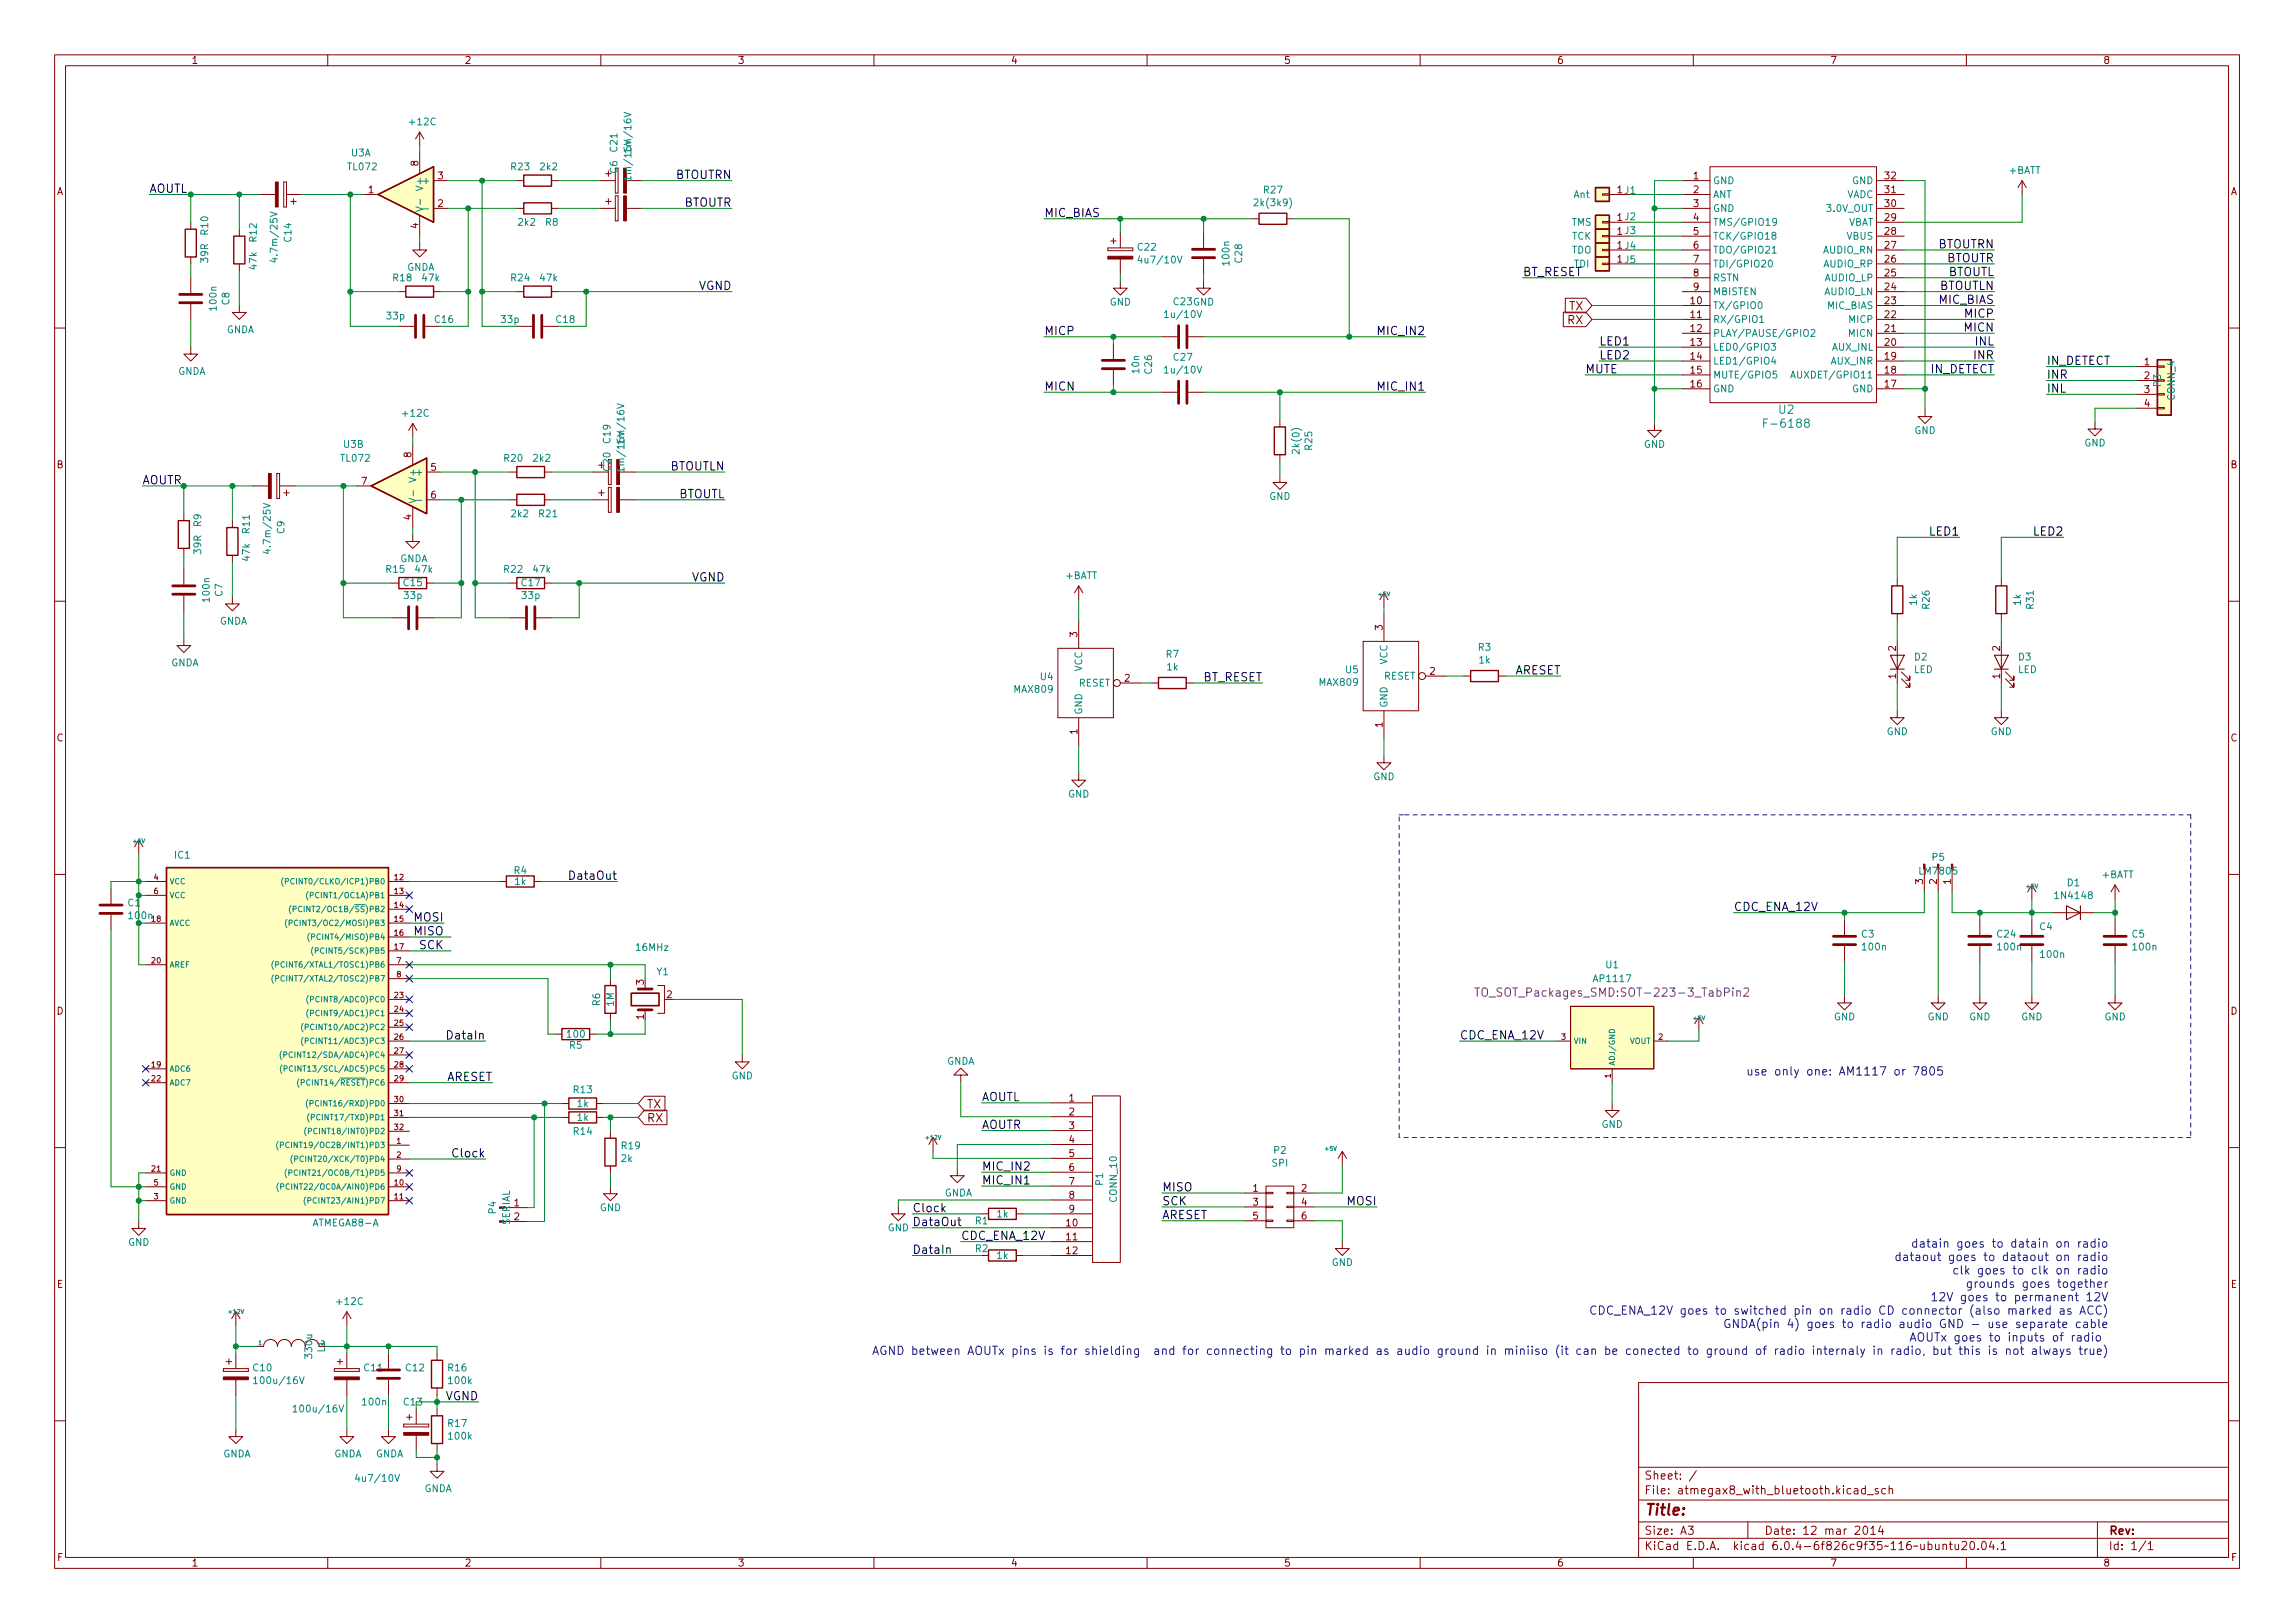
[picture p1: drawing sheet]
<svg xmlns="http://www.w3.org/2000/svg" width="420mm" height="297mm" viewBox="0 0 420 297" stroke-linecap="round" stroke-linejoin="round" font-family="sans-serif">
<defs><g id="words">
<text font-size="2.8" fill="#840000" x="301" y="277.3">Title:</text>
<g font-size="2.1">
<text x="27.3" y="35.3">AOUTL</text>
<text x="123.6" y="32.7">BTOUTRN</text>
<text x="125.1" y="37.8">BTOUTR</text>
<text x="191.1" y="39.7">MIC_BIAS</text>
<text x="354.7" y="45.4">BTOUTRN</text>
<text x="356.3" y="48">BTOUTR</text>
<text x="127.9" y="53.1">VGND</text>
<text x="278.8" y="50.5">BT_RESET</text>
<text x="355" y="53.1">BTOUTLN</text>
<text x="356.5" y="50.5">BTOUTL</text>
<text x="355" y="55.6">MIC_BIAS</text>
<text x="359.8" y="58.1">MICP</text>
<text x="191.1" y="61.3">MICP</text>
<text x="252.6" y="61.3">MIC_IN2</text>
<text x="292.7" y="65.8">LED2</text>
<text x="292.7" y="63.2">LED1</text>
<text x="359.7" y="60.7">MICN</text>
<text x="361.5" y="65.8">INR</text>
<text x="361.7" y="63.2">INL</text>
<text x="191.1" y="71.5">MICN</text>
<text x="252.6" y="71.5">MIC_IN1</text>
<text x="290.2" y="68.3">MUTE</text>
<text x="353.3" y="68.3">IN_DETECT</text>
<text x="374.6" y="69.3">INR</text>
<text x="374.6" y="71.9">INL</text>
<text x="374.6" y="66.8">IN_DETECT</text>
<text x="122.6" y="86.1">BTOUTLN</text>
<text x="124.1" y="91.2">BTOUTL</text>
<text x="353.3" y="98">LED1</text>
<text x="372.4" y="98">LED2</text>
<text x="126.6" y="106.4">VGND</text>
<text x="220.1" y="124.7">BT_RESET</text>
<text x="277.1" y="123.4">ARESET</text>
<text x="104.8" y="161">DataOut</text>
<text x="317.4" y="166.7">CDC_ENA_12V</text>
<text x="75.9" y="168.6">MOSI</text>
<text x="75.9" y="171.2">MISO</text>
<text x="76.8" y="173.7">SCK</text>
<text x="82.4" y="190.2">DataIn</text>
<text x="267.2" y="190.2">CDC_ENA_12V</text>
<text x="81.6" y="197.8">ARESET</text>
<text x="179.7" y="201.5">AOUTL</text>
<text x="179.7" y="206.6">AOUTR</text>
<text x="83.1" y="211.8">Clock</text>
<text x="179.7" y="214.2">MIC_IN2</text>
<text x="167" y="221.8">Clock</text>
<text x="179.7" y="216.8">MIC_IN1</text>
<text x="212.7" y="218">MISO</text>
<text x="212.7" y="220.6">SCK</text>
<text x="246.7" y="220.6">MOSI</text>
<text x="167" y="224.4">DataOut</text>
<text x="175.9" y="226.9">CDC_ENA_12V</text>
<text x="212.7" y="223.1">ARESET</text>
<text x="167" y="229.5">DataIn</text>
<text x="81.5" y="256.3">VGND</text>
</g>
<g font-size="2.1" fill="#840000">
<text x="287" y="59.3">RX</text>
<text x="287.2" y="56.8">TX</text>
<text x="118.4" y="202.8">TX</text>
<text x="118.4" y="205.4">RX</text>
<text x="301" y="273.5">File: atmegax8_with_bluetooth.kicad_sch</text>
<text x="301" y="270.8">Sheet: /</text>
<text x="301" y="280.9">Size: A3</text>
<text x="323" y="280.9">Date: 12 mar 2014</text>
<text x="386" y="280.9">Rev:</text>
<text x="301" y="283.7">KiCad E.D.A. kicad 6.0.4-6f826c9f35~116~ubuntu20.04.1</text>
<text x="386" y="283.7">Id: 1/1</text>
</g>
<g font-size="2.1" fill="#008484">
<text x="325.7" y="75.7">U2</text>
<text x="323.7" y="78.3">F-6188</text>
</g>
<text font-size="2.1" fill="#008400" x="26" y="88.6">AOUTR</text>
<text font-size="2.1" fill="#840084" x="272.1" y="182.4">TO_SOT_Packages_SMD:SOT-223-3_TabPin2</text>
<g font-size="2.1" fill="#0000c2">
<text x="325.7" y="196.8">use only one: AM1117 or 7805</text>
<text x="353.1" y="230.8">dataout goes to dataout on radio</text>
<text x="355.9" y="228.3">datain goes to datain on radio</text>
<text x="362.5" y="233.2">clk goes to clk on radio</text>
<text x="358.4" y="238.2">12V goes to permanent 12V</text>
<text x="363" y="235.7">grounds goes together</text>
<text x="303.3" y="240.6">CDC_ENA_12V goes to switched pin on radio CD connector (also marked as ACC)</text>
<text x="327.1" y="243.1">GNDA(pin 4) goes to radio audio GND - use separate cable</text>
<text x="354.8" y="245.5">AOUTx goes to inputs of radio</text>
<text x="195.6" y="248">AGND between AOUTx pins is for shielding and for connecting to pin marked as audio ground in miniiso (it can be conected to ground of radio internaly in radio, but this is not always true)</text>
</g>
<g font-size="1.8" fill="#840000">
<text x="35" y="11.7">1</text>
<text x="85" y="11.7">2</text>
<text x="135" y="11.7">3</text>
<text x="185" y="11.7">4</text>
<text x="235" y="11.7">5</text>
<text x="285" y="11.7">6</text>
<text x="335" y="11.7">7</text>
<text x="385" y="11.7">8</text>
<text x="10.3" y="35.7">A</text>
<text x="67.5" y="35.3">1</text>
<text x="76.6" y="30.4" transform="rotate(-90 76.6 30.4)">8</text>
<text x="80.2" y="32.8">3</text>
<text x="310" y="32.8">1</text>
<text x="310" y="35.3">2</text>
<text x="345.1" y="35.3">31</text>
<text x="345.1" y="32.8">32</text>
<text x="408.3" y="35.7">A</text>
<text x="76.6" y="41.8" transform="rotate(-90 76.6 41.8)">4</text>
<text x="80.2" y="37.9">2</text>
<text x="310" y="37.9">3</text>
<text x="310" y="40.4">4</text>
<text x="345.1" y="40.4">29</text>
<text x="345.1" y="37.9">30</text>
<text x="310" y="43">5</text>
<text x="310" y="45.5">6</text>
<text x="345.1" y="45.5">27</text>
<text x="345.1" y="43">28</text>
<text x="310" y="48">7</text>
<text x="310" y="50.6">8</text>
<text x="310" y="53.1">9</text>
<text x="345.1" y="53.1">24</text>
<text x="345.1" y="50.6">25</text>
<text x="345.1" y="48">26</text>
<text x="309.5" y="55.7">10</text>
<text x="309.5" y="58.2">11</text>
<text x="345.1" y="58.2">22</text>
<text x="345.1" y="55.7">23</text>
<text x="309.5" y="60.7">12</text>
<text x="309.5" y="63.3">13</text>
<text x="309.5" y="65.8">14</text>
<text x="345.1" y="65.8">19</text>
<text x="345.1" y="63.3">20</text>
<text x="345.1" y="60.7">21</text>
<text x="309.5" y="68.4">15</text>
<text x="309.5" y="70.9">16</text>
<text x="345.1" y="70.9">17</text>
<text x="345.1" y="68.4">18</text>
<text x="392.6" y="66.8">1</text>
<text x="392.6" y="69.4">2</text>
<text x="392.6" y="71.9">3</text>
<text x="392.6" y="74.5">4</text>
<text x="75.3" y="83.7" transform="rotate(-90 75.3 83.7)">8</text>
<text x="10.3" y="85.7">B</text>
<text x="66.2" y="88.7">7</text>
<text x="78.9" y="86.1">5</text>
<text x="408.3" y="85.7">B</text>
<text x="75.3" y="95.1" transform="rotate(-90 75.3 95.1)">4</text>
<text x="78.9" y="91.2">6</text>
<text x="197.2" y="116.6" transform="rotate(-90 197.2 116.6)">3</text>
<text x="253.1" y="115.3" transform="rotate(-90 253.1 115.3)">3</text>
<text x="347.1" y="119.1" transform="rotate(-90 347.1 119.1)">2</text>
<text x="366.1" y="119.1" transform="rotate(-90 366.1 119.1)">2</text>
<text x="205.9" y="124.8">2</text>
<text x="261.8" y="123.5">2</text>
<text x="347.1" y="124.2" transform="rotate(-90 347.1 124.2)">1</text>
<text x="366.1" y="124.2" transform="rotate(-90 366.1 124.2)">1</text>
<text x="10.3" y="135.7">C</text>
<text x="197.2" y="134.4" transform="rotate(-90 197.2 134.4)">1</text>
<text x="253.1" y="133.1" transform="rotate(-90 253.1 133.1)">1</text>
<text x="408.3" y="135.7">C</text>
<text x="352" y="161.8" transform="rotate(-90 352 161.8)">3</text>
<text x="354.6" y="161.8" transform="rotate(-90 354.6 161.8)">2</text>
<text x="357.1" y="161.8" transform="rotate(-90 357.1 161.8)">1</text>
<text x="10.3" y="185.7">D</text>
<text x="117.9" y="180.2" transform="rotate(-90 117.9 180.2)">3</text>
<text x="122.1" y="182.7">2</text>
<text x="408.3" y="185.7">D</text>
<text x="117.9" y="186.6" transform="rotate(-90 117.9 186.6)">1</text>
<text x="195.7" y="201.6">1</text>
<text x="195.7" y="204.1">2</text>
<text x="195.7" y="206.7">3</text>
<text x="195.7" y="209.2">4</text>
<text x="195.7" y="211.7">5</text>
<text x="195.7" y="214.3">6</text>
<text x="94.1" y="220.8">1</text>
<text x="195.7" y="216.8">7</text>
<text x="195.7" y="219.4">8</text>
<text x="195.7" y="221.9">9</text>
<text x="229.4" y="218.1">1</text>
<text x="229.4" y="220.6">3</text>
<text x="238.3" y="218.1">2</text>
<text x="238.3" y="220.6">4</text>
<text x="94.1" y="223.3">2</text>
<text x="195.2" y="224.4">10</text>
<text x="195.2" y="227">11</text>
<text x="229.4" y="223.2">5</text>
<text x="238.3" y="223.2">6</text>
<text x="195.2" y="229.5">12</text>
<text x="10.4" y="235.7">E</text>
<text x="408.4" y="235.7">E</text>
<text x="10.4" y="285.7">F</text>
<text x="35" y="286.7">1</text>
<text x="85" y="286.7">2</text>
<text x="135" y="286.7">3</text>
<text x="185" y="286.7">4</text>
<text x="235" y="286.7">5</text>
<text x="285" y="286.7">6</text>
<text x="335" y="286.7">7</text>
<text x="385" y="286.7">8</text>
<text x="408.4" y="285.7">F</text>
</g>
<g font-size="1.8" fill="#008484">
<text x="75.2" y="22.9">+12C</text>
<text x="64.3" y="28.6">U3A</text>
<text x="113" y="27.7" transform="rotate(-90 113 27.7)">C21</text>
<text x="115.6" y="27.4" transform="rotate(-90 115.6 27.4)">1m/16V</text>
<text x="63.8" y="31.2">TL072</text>
<text x="77.5" y="34.5" transform="rotate(-90 77.5 34.5)">V+</text>
<text x="77.8" y="33.7">+</text>
<text x="93.6" y="31.2">R23</text>
<text x="99" y="31.2">2k2</text>
<text x="113" y="31.7" transform="rotate(-90 113 31.7)">C6</text>
<text x="115.6" y="32.5" transform="rotate(-90 115.6 32.5)">1m/16V</text>
<text x="231.4" y="35.4">R27</text>
<text x="296.1" y="35.3">1 J1</text>
<text x="313.6" y="33.7">GND</text>
<text x="339.1" y="33.7">GND</text>
<text x="367.8" y="31.8">+BATT</text>
<text x="94.9" y="41.3">2k2</text>
<text x="99.9" y="41.3">R8</text>
<text x="230" y="37.7">2k(3k9)</text>
<text x="287.7" y="41.3">TMS</text>
<text x="288.1" y="36.2">Ant</text>
<text x="296.1" y="40.4">1 J2</text>
<text x="313.6" y="36.2">ANT</text>
<text x="313.6" y="38.8">GND</text>
<text x="313.6" y="41.3">TMS/GPIO19</text>
<text x="334.7" y="38.8">3.0V_OUT</text>
<text x="338" y="36.2">VADC</text>
<text x="338.2" y="41.3">VBAT</text>
<text x="38.1" y="48" transform="rotate(-90 38.1 48)">39R</text>
<text x="38.1" y="42.9" transform="rotate(-90 38.1 42.9)">R10</text>
<text x="47" y="44.2" transform="rotate(-90 47 44.2)">R12</text>
<text x="50.8" y="47.3" transform="rotate(-90 50.8 47.3)">4.7m/25V</text>
<text x="53.3" y="44.2" transform="rotate(-90 53.3 44.2)">C14</text>
<text x="208.3" y="45.9">C22</text>
<text x="287.7" y="46.4">TDO</text>
<text x="287.7" y="43.9">TCK</text>
<text x="296.1" y="43">1 J3</text>
<text x="296.1" y="45.5">1 J4</text>
<text x="313.6" y="43.9">TCK/GPIO18</text>
<text x="313.6" y="46.4">TDO/GPIO21</text>
<text x="333.8" y="46.4">AUDIO_RN</text>
<text x="338.1" y="43.9">VBUS</text>
<text x="47" y="49.2" transform="rotate(-90 47 49.2)">47k</text>
<text x="72" y="51.5">R18</text>
<text x="74.4" y="49.5">GNDA</text>
<text x="77.4" y="51.5">47k</text>
<text x="93.6" y="51.5">R24</text>
<text x="99" y="51.5">47k</text>
<text x="209" y="48.2">4u7/10V</text>
<text x="225.1" y="48.4" transform="rotate(-90 225.1 48.4)">100n</text>
<text x="227.4" y="48" transform="rotate(-90 227.4 48)">C28</text>
<text x="296.1" y="48">1 J5</text>
<text x="313.6" y="48.9">TDI/GPIO20</text>
<text x="313.6" y="51.5">RSTN</text>
<text x="333.9" y="48.9">AUDIO_RP</text>
<text x="334.1" y="51.5">AUDIO_LP</text>
<text x="39.6" y="56.7" transform="rotate(-90 39.6 56.7)">100n</text>
<text x="42" y="55.8" transform="rotate(-90 42 55.8)">C8</text>
<text x="70.9" y="58.5">33p</text>
<text x="79.7" y="59.1">C16</text>
<text x="91.8" y="59.1">33p</text>
<text x="101.9" y="59.1">C18</text>
<text x="203.1" y="55.9">GND</text>
<text x="213.7" y="58.2">1u/10V</text>
<text x="214.9" y="55.8">C23GND</text>
<text x="313.6" y="56.6">TX/GPIO0</text>
<text x="313.6" y="59.1">RX/GPIO1</text>
<text x="313.6" y="54">MBISTEN</text>
<text x="334" y="54">AUDIO_LN</text>
<text x="334.6" y="56.6">MIC_BIAS</text>
<text x="338.6" y="59.1">MICP</text>
<text x="41.4" y="61">GNDA</text>
<text x="313.6" y="61.6">PLAY/PAUSE/GPIO2</text>
<text x="313.6" y="64.2">LED0/GPIO3</text>
<text x="335.5" y="64.2">AUX_INL</text>
<text x="338.5" y="61.6">MICN</text>
<text x="32.5" y="68.6">GNDA</text>
<text x="208.6" y="68.2" transform="rotate(-90 208.6 68.2)">10n</text>
<text x="210.9" y="68.3" transform="rotate(-90 210.9 68.3)">C26</text>
<text x="213.7" y="68.3">1u/10V</text>
<text x="214.9" y="66">C27</text>
<text x="313.6" y="66.7">LED1/GPIO4</text>
<text x="313.6" y="69.3">MUTE/GPIO5</text>
<text x="313.6" y="71.8">GND</text>
<text x="328.9" y="69.3">AUXDET/GPIO11</text>
<text x="335.3" y="66.7">AUX_INR</text>
<text x="339.1" y="71.8">GND</text>
<text x="395.6" y="70.7" transform="rotate(-90 395.6 70.7)">P3</text>
<text x="73.9" y="76.3">+12C</text>
<text x="398.1" y="73.2" transform="rotate(-90 398.1 73.2)">CONN_4</text>
<text x="62.9" y="82">U3B</text>
<text x="111.8" y="81.1" transform="rotate(-90 111.8 81.1)">C19</text>
<text x="114.3" y="80.7" transform="rotate(-90 114.3 80.7)">1m/16V</text>
<text x="237.9" y="82.7" transform="rotate(-90 237.9 82.7)">2k(0)</text>
<text x="240.2" y="82.3" transform="rotate(-90 240.2 82.3)">R25</text>
<text x="300.9" y="82">GND</text>
<text x="350.5" y="79.4">GND</text>
<text x="381.6" y="81.7">GND</text>
<text x="62.5" y="84.5">TL072</text>
<text x="76.2" y="87.8" transform="rotate(-90 76.2 87.8)">V+</text>
<text x="76.6" y="87">+</text>
<text x="92.3" y="84.5">R20</text>
<text x="97.7" y="84.5">2k2</text>
<text x="111.8" y="86.1" transform="rotate(-90 111.8 86.1)">C20</text>
<text x="93.7" y="94.7">2k2</text>
<text x="98.7" y="94.7">R21</text>
<text x="232.3" y="91.5">GND</text>
<text x="36.8" y="101.3" transform="rotate(-90 36.8 101.3)">39R</text>
<text x="36.8" y="96.4" transform="rotate(-90 36.8 96.4)">R9</text>
<text x="45.7" y="97.5" transform="rotate(-90 45.7 97.5)">R11</text>
<text x="49.5" y="100.6" transform="rotate(-90 49.5 100.6)">4.7m/25V</text>
<text x="52.1" y="97.6" transform="rotate(-90 52.1 97.6)">C9</text>
<text x="45.7" y="102.6" transform="rotate(-90 45.7 102.6)">47k</text>
<text x="70.7" y="104.8">R15</text>
<text x="73.2" y="102.9">GNDA</text>
<text x="73.9" y="107.3">C15</text>
<text x="76.1" y="104.8">47k</text>
<text x="92.3" y="104.8">R22</text>
<text x="95.5" y="107.3">C17</text>
<text x="97.7" y="104.8">47k</text>
<text x="195.1" y="106">+BATT</text>
<text x="38.4" y="110" transform="rotate(-90 38.4 110)">100n</text>
<text x="40.7" y="109.1" transform="rotate(-90 40.7 109.1)">C7</text>
<text x="74" y="109.6">33p</text>
<text x="95.6" y="109.6">33p</text>
<text x="350.9" y="110.7" transform="rotate(-90 350.9 110.7)">1k</text>
<text x="353.3" y="111.4" transform="rotate(-90 353.3 111.4)">R26</text>
<text x="370" y="110.7" transform="rotate(-90 370 110.7)">1k</text>
<text x="372.3" y="111.4" transform="rotate(-90 372.3 111.4)">R31</text>
<text x="40.1" y="114.3">GNDA</text>
<text x="270.6" y="119.1">R3</text>
<text x="31.3" y="121.9">GNDA</text>
<text x="190.5" y="124.5">U4</text>
<text x="197.4" y="125.6">RESET</text>
<text x="198.1" y="122.9" transform="rotate(-90 198.1 122.9)">VCC</text>
<text x="213.5" y="120.4">R7</text>
<text x="213.6" y="122.7">1k</text>
<text x="241.6" y="125.5">MAX809</text>
<text x="246.4" y="123.2">U5</text>
<text x="253.3" y="124.4">RESET</text>
<text x="254" y="121.6" transform="rotate(-90 254 121.6)">VCC</text>
<text x="270.8" y="121.4">1k</text>
<text x="350.3" y="123.2">LED</text>
<text x="350.5" y="120.9">D2</text>
<text x="369.4" y="123.2">LED</text>
<text x="369.6" y="120.9">D3</text>
<text x="185.8" y="126.8">MAX809</text>
<text x="198.1" y="130.8" transform="rotate(-90 198.1 130.8)">GND</text>
<text x="254" y="129.6" transform="rotate(-90 254 129.6)">GND</text>
<text x="345.4" y="134.5">GND</text>
<text x="364.4" y="134.5">GND</text>
<text x="251.4" y="142.8">GND</text>
<text x="195.5" y="146">GND</text>
<text x="32" y="157.1">IC1</text>
<text x="94.1" y="159.9">R4</text>
<text x="94.3" y="162">1k</text>
<text x="351.6" y="160.1">LM7805</text>
<text x="353.8" y="157.5">P5</text>
<text x="384.8" y="160.7">+BATT</text>
<text x="23.4" y="165.9">C1</text>
<text x="376.5" y="164.5">1N4148</text>
<text x="378.5" y="162.2">D1</text>
<text x="23.7" y="168.2">100n</text>
<text x="340.8" y="171.6">C3</text>
<text x="341.1" y="173.9">100n</text>
<text x="365.7" y="171.6">C24</text>
<text x="365.8" y="173.9">100n</text>
<text x="373.4" y="170.2">C4</text>
<text x="390.3" y="171.6">C5</text>
<text x="390.6" y="173.9">100n</text>
<text x="116.6" y="174">16MHz</text>
<text x="120.2" y="178.5">Y1</text>
<text x="292" y="179.7">AP1117</text>
<text x="294" y="177.2">U1</text>
<text x="373.7" y="175.3">100n</text>
<text x="109.9" y="184" transform="rotate(-90 109.9 184)">R6</text>
<text x="112.4" y="184.1" transform="rotate(-90 112.4 184.1)">1M</text>
<text x="103.9" y="189.9">100</text>
<text x="104.3" y="191.9">R5</text>
<text x="335.7" y="186.7">GND</text>
<text x="352.9" y="186.7">GND</text>
<text x="360.5" y="186.7">GND</text>
<text x="370" y="186.7">GND</text>
<text x="385.3" y="186.7">GND</text>
<text x="133.9" y="197.5">GND</text>
<text x="173.3" y="194.9">GNDA</text>
<text x="105.1" y="200.1">R13</text>
<text x="105.7" y="202.6">1k</text>
<text x="105.1" y="207.7">R14</text>
<text x="105.7" y="205.1">1k</text>
<text x="293.2" y="206.4">GND</text>
<text x="113.8" y="212.7">2k</text>
<text x="113.8" y="210.3">R19</text>
<text x="232.9" y="213.5">SPI</text>
<text x="233.2" y="211.2">P2</text>
<text x="109.8" y="221.7">GND</text>
<text x="172.9" y="219">GNDA</text>
<text x="201.9" y="216.9" transform="rotate(-90 201.9 216.9)">P1</text>
<text x="204.5" y="219.9" transform="rotate(-90 204.5 219.9)">CONN_10</text>
<text x="57.5" y="224.4">ATMEGA88-A</text>
<text x="90.8" y="222.1" transform="rotate(-90 90.8 222.1)">P4</text>
<text x="93.3" y="224.3" transform="rotate(-90 93.3 224.3)">SERIAL</text>
<text x="162.5" y="225.3">GND</text>
<text x="178.6" y="224.1">R1</text>
<text x="182.5" y="222.8">1k</text>
<text x="23.4" y="228">GND</text>
<text x="178.6" y="229.1">R2</text>
<text x="182.5" y="230.4">1k</text>
<text x="243.8" y="231.7">GND</text>
<text x="61.8" y="238.8">+12C</text>
<text x="46.4" y="251">C10</text>
<text x="57.1" y="248.4" transform="rotate(-90 57.1 248.4)">330u</text>
<text x="59.5" y="247.4" transform="rotate(-90 59.5 247.4)">L1</text>
<text x="66.7" y="251">C11</text>
<text x="74.3" y="251">C12</text>
<text x="82.1" y="251">R16</text>
<text x="47.2" y="253.3">100u/16V</text>
<text x="66.5" y="257.2">100n</text>
<text x="82.2" y="253.3">100k</text>
<text x="54.4" y="258.5">100u/16V</text>
<text x="82.1" y="261.1">R17</text>
<text x="82.2" y="263.5">100k</text>
<text x="40.8" y="266.7">GNDA</text>
<text x="61.1" y="266.7">GNDA</text>
<text x="68.7" y="266.7">GNDA</text>
<text x="65.7" y="271.2">4u7/10V</text>
<text x="77.6" y="273.1">GNDA</text>
</g>
<text font-size="1.8" x="288.1" y="48.9">TDI</text>
<text font-size="1.8" fill="#008400" x="74" y="257.2">C13</text>
<g font-size="1.4" fill="#840000">
<text x="28.2" y="161.1">4</text>
<text x="72.2" y="161.1">12</text>
<text x="28.2" y="163.6">6</text>
<text x="72.2" y="163.6">13</text>
<text x="72.2" y="166.2">14</text>
<text x="27.8" y="168.7">18</text>
<text x="72.2" y="168.7">15</text>
<text x="72.2" y="171.2">16</text>
<text x="72.2" y="173.8">17</text>
<text x="27.8" y="176.3">20</text>
<text x="72.6" y="176.3">7</text>
<text x="72.6" y="178.9">8</text>
<text x="72.2" y="182.7">23</text>
<text x="72.2" y="185.2">24</text>
<text x="72.2" y="187.7">25</text>
<text x="72.2" y="190.3">26</text>
<text x="285.9" y="190.3">3</text>
<text x="303.6" y="190.3">2</text>
<text x="27.8" y="195.4">19</text>
<text x="27.8" y="197.9">22</text>
<text x="72.2" y="192.8">27</text>
<text x="72.2" y="195.4">28</text>
<text x="72.2" y="197.9">29</text>
<text x="294.9" y="197.3" transform="rotate(-90 294.9 197.3)">1</text>
<text x="72.2" y="201.7">30</text>
<text x="72.2" y="204.3">31</text>
<text x="72.2" y="206.8">32</text>
<text x="72.6" y="209.3">1</text>
<text x="27.8" y="214.4">21</text>
<text x="72.6" y="211.9">2</text>
<text x="72.6" y="214.4">9</text>
<text x="28.2" y="219.5">3</text>
<text x="28.2" y="217">5</text>
<text x="72.2" y="217">10</text>
<text x="72.2" y="219.5">11</text>
</g>
<g font-size="1.4" fill="#008484">
<text x="31" y="161.8">VCC</text>
<text x="53.9" y="161.8">(PCINT0/CLKO/ICP1)PB0</text>
<text x="31" y="164.4">VCC</text>
<text x="54.2" y="166.9">(PCINT2/OC1B/~{SS})PB2</text>
<text x="57.6" y="164.4">(PCINT1/OC1A)PB1</text>
<text x="31" y="169.5">AVCC</text>
<text x="54.6" y="169.5">(PCINT3/OC2/MOSI)PB3</text>
<text x="57.9" y="172">(PCINT4/MISO)PB4</text>
<text x="31" y="177.1">AREF</text>
<text x="51.9" y="177.1">(PCINT6/XTAL1/TOSC1)PB6</text>
<text x="51.9" y="179.6">(PCINT7/XTAL2/TOSC2)PB7</text>
<text x="58.5" y="174.5">(PCINT5/SCK)PB5</text>
<text x="57.6" y="183.4">(PCINT8/ADC0)PC0</text>
<text x="57.6" y="186">(PCINT9/ADC1)PC1</text>
<text x="56.9" y="188.5">(PCINT10/ADC2)PC2</text>
<text x="56.9" y="191">(PCINT11/ADC3)PC3</text>
<text x="288" y="191">VIN</text>
<text x="298.3" y="191">VOUT</text>
<text x="31" y="196.1">ADC6</text>
<text x="53.5" y="193.6">(PCINT12/SDA/ADC4)PC4</text>
<text x="53.6" y="196.1">(PCINT13/SCL/ADC5)PC5</text>
<text x="295.7" y="195.1" transform="rotate(-90 295.7 195.1)">ADJ/GND</text>
<text x="31" y="198.7">ADC7</text>
<text x="54.9" y="198.7">(PCINT14/~{RESET})PC6</text>
<text x="57.7" y="202.5">(PCINT16/RXD)PD0</text>
<text x="57.6" y="207.6">(PCINT18/INT0)PD2</text>
<text x="57.9" y="205">(PCINT17/TXD)PD1</text>
<text x="31" y="215.2">GND</text>
<text x="53.3" y="210.1">(PCINT19/OC2B/INT1)PD3</text>
<text x="54.7" y="215.2">(PCINT21/OC0B/T1)PD5</text>
<text x="55.7" y="212.6">(PCINT20/XCK/T0)PD4</text>
<text x="31" y="220.3">GND</text>
<text x="31" y="217.7">GND</text>
<text x="53.2" y="217.7">(PCINT22/OC0A/AIN0)PD6</text>
<text x="57.5" y="220.3">(PCINT23/AIN1)PD7</text>
</g>
<g font-size="1.1" fill="#008484">
<text x="252.4" y="109.1">+5V</text>
<text x="24.4" y="154.3">+5V</text>
<text x="371" y="162.6">+5V</text>
<text x="310.1" y="186.7">+5V</text>
<text x="169.6" y="208.6">+12V</text>
<text x="242.6" y="210.6">+5V</text>
<text x="41.9" y="240.4">+12V</text>
<text x="47.3" y="246.2">1</text>
<text x="58.8" y="246.2">2</text>
</g>
</g></defs>
<g fill="none" stroke="#840000" stroke-width=".18">
<path d="M10 10h400v277h-400zM12 12h396v273h-396zM60 10v2M110 10v2M160 10v2M210 10v2M260 10v2M310 10v2M360 10v2M47.6 35.6h2.8M51.9 37.9h.6zM51.9 33.3v4.6z"/>
<path d="M51.9 33.3h.6zM52.5 33.3v4.6zM52.5 35.6h2.7M53.2 36.9h1M53.7 36.4v1M66.7 35.6h2.5M76.8 24.2v2.5M76.8 28v3.8M76.8 39.4v3.8M76.8 24.2l-.7 1.2M76.8 24.2l.8 1.2M79.4 33.1h2.5"/>
<path d="M79.4 38.1h2.5M94.6 33.1h1.3M94.6 38.1h1.3M101 33.1h1.2M101 38.1h1.2M109.9 33.1h2.7M109.9 38.1h2.7M110.9 31.8h1M110.9 36.9h1M111.4 31.3v1M111.4 36.4v1M112.6 30.8v4.5z"/>
<path d="M112.6 35.3h.6zM112.6 35.9h.6zM112.6 35.9v4.5zM113.2 30.8v4.5zM113.2 35.9v4.5zM114.7 33.1h2.8M114.7 38.1h2.8M293.4 35.5h1.2v.2h-1.2zM294.6 35.6h3.8M308 33.1h5.1M308 35.6h5.1M308 38.1h5.1"/>
<path d="M313.1 30.5h30.4v43.2h-30.4zM343.5 33.1h5.1M343.5 35.6h5.1M343.5 38.1h5.1M370.2 33.1l-.8 1.2M370.2 33.1v2.5M370.2 33.1l.8 1.2M34.9 40.7v1.2M34.9 47v1.3M34.9 50.8v2.8M34.9 55.7v2.8M43.8 55.9v1.3h1.3l-1.3 1.3-1.3-1.3h1.3"/>
<path d="M43.8 41.9v1.3M43.8 48.3v1.3M73 53.4h1.3M73 59.7h2.8M76.8 44.5v1.3h1.3l-1.3 1.2-1.2-1.2h1.2M77.9 59.7h2.7M79.4 53.4h1.2M94.6 53.4h1.3M94.6 59.7h2.8M99.4 59.7h2.8M101 53.4h1.2M112.6 40.4h.6z"/>
<path d="M202.8 45.4v.5zM202.8 45.9h4.6zM202.8 45.4h4.6zM203.3 44.1h1M203.8 43.6v1M205.1 51.5v1.2h1.3l-1.3 1.3-1.3-1.3h1.3M205.1 42.6v2.8M205.1 47.4v2.8M207.4 45.4v.5zM220.3 51.5v1.2h1.3l-1.3 1.3-1.2-1.3h1.2M220.3 42.6v2.8M220.3 47.4v2.8"/>
<path d="M229.2 40h1.3M235.6 40h1.3M286.2 57.1h4.1l1.2 1.4-1.2 1.3h-4.1zM286.6 54.6h3.7l1.2 1.3-1.2 1.4h-3.7zM293.4 48.2h1.2v.2h-1.2zM293.4 40.5h1.2v.3h-1.2zM293.4 43.1h1.2v.2h-1.2zM293.4 45.6h1.2v.3h-1.2zM294.6 48.3h3.8M294.6 40.7h3.8M294.6 43.2h3.8M294.6 45.8h3.8"/>
<path d="M308 48.3h5.1M308 40.7h5.1M308 43.2h5.1M308 45.8h5.1M308 55.9h5.1M308 58.5h5.1M308 53.4h5.1M308 50.8h5.1M343.5 48.3h5.1M343.5 40.7h5.1M343.5 43.2h5.1M343.5 45.8h5.1"/>
<path d="M343.5 55.9h5.1M343.5 58.5h5.1M343.5 53.4h5.1M343.5 50.8h5.1M10 60h2M34.9 63.5v1.3h1.3l-1.3 1.3-1.2-1.3h1.2M75.6 77.5v2.5M75.6 77.5l-.8 1.3M75.6 77.5l.7 1.3M203.8 62.9v2.8M203.8 67.7v2.8M212.7 71.8h2.8"/>
<path d="M212.7 61.6h2.8M217.6 71.8h2.7M217.6 61.6h2.7M234.3 76.9v1.2M302.9 77.5v1.3h1.3l-1.3 1.2-1.3-1.2h1.3M308 61h5.1M308 63.5h5.1M308 66.1h5.1M308 68.6h5.1M308 71.2h5.1M343.5 61h5.1M343.5 63.5h5.1"/>
<path d="M343.5 66.1h5.1M343.5 68.6h5.1M343.5 71.2h5.1M352.4 75v1.2h1.3l-1.3 1.3-1.2-1.3h1.2M383.5 77.3v1.2h1.3l-1.3 1.3-1.2-1.3h1.2M391.2 67.1h3.8M391.2 69.6h3.8M391.2 72.2h3.8M391.2 74.7h3.8M395 74.6h1.2v.2h-1.2zM395 72h1.2v.3h-1.2zM395 67h1.2v.2h-1.2z"/>
<path d="M408 60h2M33.7 94v1.3M42.5 95.3v1.3M46.4 88.9h2.7M50.7 91.2h.5zM50.7 86.7v4.5zM50.7 86.7h.5zM51.2 86.7v4.5zM51.2 88.9h2.8M51.9 90.2h1.1M52.5 89.7v1M65.4 88.9h2.5"/>
<path d="M75.6 97.8v1.3h1.2l-1.2 1.3-1.3-1.3h1.3M75.6 81.3v3.8M75.6 92.7v3.9M78.1 91.5h2.5M78.1 86.4h2.5M93.3 91.5h1.3M93.3 86.4h1.3M99.7 91.5h1.3M99.7 86.4h1.3M108.6 91.5h2.8M108.6 86.4h2.8M109.6 90.2h1"/>
<path d="M109.6 85.1h1M110.1 89.7v1M111.4 84.1v4.6zM111.4 88.7h.5zM111.4 89.2h.5zM111.4 89.2v4.6zM111.4 93.8h.5zM111.9 84.1v4.6zM111.9 89.2v4.6zM113.4 91.5h2.8M113.4 86.4h2.8M234.3 87v1.3h1.3l-1.3 1.3-1.3-1.3h1.3"/>
<path d="M234.3 83.2v1.3M10 110h2M33.7 116.9v1.2h1.2l-1.2 1.3-1.3-1.3h1.3M33.7 100.4v1.2M33.7 104.2v2.8M33.7 109v2.8M42.5 109.3v1.2h1.3l-1.3 1.3-1.2-1.3h1.2M42.5 101.6v1.3M71.8 113.1h2.7M71.8 106.7h1.2M76.6 113.1h2.8M78.1 106.7h1.3"/>
<path d="M93.3 113.1h2.8M93.3 106.7h1.3M98.2 113.1h2.8M99.7 106.7h1.3M193.7 118.7v12.7zM193.7 118.7h10.1zM197.5 107.2l-.8 1.3M197.5 107.2v2.6M197.5 113.6v5.1M197.5 107.2l.7 1.3M203.8 118.7v12.7zM249.6 117.4v12.7z"/>
<path d="M249.6 117.4h10.1zM253.4 108.5v2.5M253.4 112.3v5.1M253.4 108.5l-.8 1.3M253.4 108.5l.7 1.3M259.7 117.4v12.7zM347.3 106v1.2M347.3 112.3v1.3M347.3 117.4v7.6M366.4 106v1.2M366.4 112.3v1.3M366.4 117.4v7.6"/>
<path d="M408 110h2M193.7 131.4h10.1zM197.5 131.4v5M205.1 125h3.8M210.8 125h1.3M217.2 125h1.2M249.6 130.1h10.1zM253.4 138.3v1.3h1.2l-1.2 1.3-1.3-1.3h1.3M253.4 130.1v5.1M261 123.7h3.8M268 123.7h1.2M274.3 123.7h1.3"/>
<path d="M347.3 130.1v1.3h1.3l-1.3 1.2-1.2-1.2h1.2M348.1 124.2l1.5 1.6v-.8v.8h-.7M348.1 123l1.5 1.5v-.8v.8h-.7M366.4 130.1v1.3h1.3l-1.3 1.2-1.3-1.2h1.3M367.2 124.2l1.5 1.6v-.8v.8h-.8M367.2 123l1.5 1.5v-.8v.8h-.8M25.4 153.7l-.8 1.3M25.4 153.7v2.5M25.4 153.7l.8 1.3M197.5 141.5v1.3h1.3l-1.3 1.3-1.3-1.3h1.3M352.3 159.4v3.8M354.8 159.4v3.8"/>
<path d="M357.4 159.4v3.8M10 160h2M20.3 162.6v2.8M20.3 167.4v2.8M26.7 161.3h3.8M26.7 163.9h3.8M26.7 168.9h3.8M26.7 176.6h3.8M71.1 161.3h3.8M71.1 163.9h3.8M71.1 166.4h3.8M71.1 168.9h3.8"/>
<path d="M71.1 171.5h3.8M71.1 174h3.8M71.1 176.6h3.8M71.1 179.1h3.8M91.4 161.3h1.3M97.8 161.3h1.3M111.8 179.1v1.3M337.7 168.3v2.8M337.7 173.1v2.8M362.5 168.3v2.8M362.5 173.1v2.8M372 162l-.8 1.2"/>
<path d="M372 162v2.5M372 168.3v2.8M372 173.1v2.8M372 162l.7 1.2M375.8 167h7.6M387.2 162l-.7 1.2M387.2 162v2.5M387.2 168.3v2.8M387.2 173.1v2.8M387.2 162l.8 1.2M408 160h2M26.7 195.6h3.8"/>
<path d="M26.7 198.2h3.8M71.1 195.6h3.8M71.1 198.2h3.8M71.1 182.9h3.8M71.1 185.5h3.8M71.1 188h3.8M71.1 190.5h3.8M71.1 193.1h3.8M101.6 189.3h1.3M107.9 189.3h1.3M111.8 185.5v1.2M118.1 180.4v.6"/>
<path d="M118.1 184.8v.7M120.4 180.4h1.3v5.1h-1.3M135.9 193.1v1.2h1.3l-1.3 1.3-1.3-1.3h1.3M175.9 196.8h1.3l-1.3-1.3-1.3 1.3h1.3v1.2M285 190.5h2.5M287.5 184.2h15.3v11.4h-15.3zM295.1 195.6v2.6M302.8 190.5h2.5M311 186.1l-.7 1.3M311 186.1v2.5M311 186.1l.8 1.3M337.7 182.3v1.3h1.3l-1.3 1.2-1.3-1.2h1.3"/>
<path d="M354.8 182.3v1.3h1.3l-1.3 1.2-1.2-1.2h1.2M362.5 182.3v1.3h1.2l-1.2 1.2-1.3-1.2h1.3M372 182.3v1.3h1.3l-1.3 1.2-1.3-1.2h1.3M387.2 182.3v1.3h1.3l-1.3 1.2-1.2-1.2h1.2M10 210h2M26.7 217.2h3.8M26.7 219.7h3.8M26.7 214.7h3.8M71.1 209.6h3.8M71.1 217.2h3.8M71.1 219.7h3.8M71.1 212.1h3.8"/>
<path d="M71.1 214.7h3.8M71.1 202h3.8M71.1 204.5h3.8M71.1 207h3.8M102.9 202h1.2M102.9 204.5h1.2M109.2 202h1.3M109.2 204.5h1.3M111.8 217.2v1.3h1.2l-1.2 1.2-1.3-1.2h1.3M111.8 207v1.3M111.8 213.4v1.3M118 203.2h4.1v2.6h-4.1l-1.2-1.3z"/>
<path d="M118 200.6h3.7v2.7h-3.7l-1.2-1.3zM170.8 208.2l-.7 1.3M170.8 208.2v2.5M170.8 208.2l.8 1.3M175.3 213.9v1.3h1.2l-1.2 1.2-1.3-1.2h1.3M192.4 201.8h7.6M192.4 204.4h7.6M192.4 206.9h7.6M192.4 209.5h7.6M192.4 212h7.6M192.4 214.5h7.6M192.4 217.1h7.6"/>
<path d="M192.4 219.6h7.6M200 200.6h5.1v30.4h-5.1zM228 218.3h3.8M231.8 218.2h1.2v.3h-1.2zM231.8 217.1h5.1v7.6h-5.1zM235.6 218.2h1.3v.3h-1.3zM236.9 218.3h3.8M245.7 210.7l-.7 1.3M245.7 210.7v2.6M245.7 210.7l.8 1.3M295.1 202v1.2h1.3l-1.3 1.3-1.2-1.3h1.2M408 210h2"/>
<path d="M25.4 223.6v1.2h1.3l-1.3 1.3-1.3-1.3h1.3M92.7 221h3.8M92.7 223.6h3.8M164.5 220.9v1.3h1.2l-1.2 1.2-1.3-1.2h1.3M179.7 229.8h1.3M179.7 222.2h1.3M186.1 229.8h1.2M186.1 222.2h1.2M192.4 224.7h7.6M192.4 227.2h7.6M192.4 229.8h7.6M192.4 222.2h7.6"/>
<path d="M228 220.9h3.8M228 223.4h3.8M231.8 223.3h1.2v.3h-1.2zM231.8 220.8h1.2v.2h-1.2zM235.6 223.3h1.3v.3h-1.3zM235.6 220.8h1.3v.2h-1.3zM236.9 220.9h3.8M236.9 223.4h3.8M245.7 227.2v1.3h1.3l-1.3 1.3-1.2-1.3h1.2M40.9 250.5v.5zM40.9 251h4.6zM40.9 250.5h4.6z"/>
<path d="M41.4 249.2h1M41.9 248.7v1M43.2 240.1l-.8 1.2M43.2 240.1v2.5M43.2 247.7v2.8M43.2 252.5v2.8M43.2 240.1l.7 1.2M45.5 250.5v.5zM58.4 246.4a1.27 1.27 0 0 0-1.3-1.3 1.27 1.27 0 0 0-1.2 1.3 1.27 1.27 0 0 0-1.3-1.3 1.27 1.27 0 0 0-1.3 1.3 1.27 1.27 0 0 0-1.2-1.3 1.27 1.27 0 0 0-1.3 1.3 1.27 1.27 0 0 0-1.3-1.3 1.27 1.27 0 0 0-1.2 1.3h-1.3M61.2 250.5v.5zM61.2 251h4.6zM61.2 250.5h4.6z"/>
<path d="M61.7 249.2h1M62.2 248.7v1M63.5 240.1l-.8 1.2M63.5 240.1v2.5M63.5 247.7v2.8M63.5 252.5v2.8M63.5 240.1l.8 1.2M65.8 250.5v.5zM71.1 247.7v2.8M71.1 252.5v2.8M74.4 259.4h1M74.9 258.9v1"/>
<path d="M76.2 257.8v2.8M80 247.7v1.3M80 254v1.3M80 257.8v1.3M300 253h108v32h-108zM10 260h2M43.2 261.7v1.2h1.2l-1.2 1.3-1.3-1.3h1.3M63.5 261.7v1.2h1.3l-1.3 1.3-1.3-1.3h1.3M71.1 261.7v1.2h1.3l-1.3 1.3-1.3-1.3h1.3M73.9 260.6v.5zM73.9 261.1h4.6zM73.9 260.6h4.6z"/>
<path d="M76.2 262.7v2.8M78.5 260.6v.5zM80 268v1.3h1.3l-1.3 1.2-1.3-1.2h1.3M80 264.2v1.3M300 278.5h108M300 274.5h108M300 268.5h108M309.1 279.3h.9l-.5 .6 .4 .1v.7l-.2 .1h-.4l-.2-.1M310.6 269.1l-1.3 2M320 278.5v3M339.5 272.5h.6v.9M340.1 272.8h-.5a.29 .29 0 0 0-.2 .3 .29 .29 0 0 0 .2 .3l.5-.1"/>
<path d="M341.3 279.4l.1-.1a.8 .8 0 0 1 .5 .8 .8 .8 0 0 1-.5 .7 1 1 0 0 1-.1-1.4zM341.5 272.5l-.4-.1-.3 .3v.4l.1 .2h.6M341.5 271.9v1.5M341.9 273.6h1.1M342.5 279.7l.4-.4v1.5M343.8 272.5l-.3-.1-.2 .2 .1 .2 .4 .2v.3h-.5M344.3 279.2l-.4 1.1h1M344.6 279.8v1M345.2 272.5l-.4-.1-.3 .3v.4l.1 .2h.6M345.9 272.6l.2-.2 .3 .1 .1 .9M345.9 271.9v1.5M384 278.5v6.5"/>
<path d="M408 260h2M60 285v2M110 285v2M160 285v2M210 285v2M260 285v2M300 281.5h108M310 285v2M342.5 280.8h.9M355.7 282.8l.2-.2 .4 .1 .1 .9M355.7 282.6v1M356.8 282.6h.6"/>
<path d="M357.1 282.1v1.3l.3 .2M357.9 282.6l.1 .9 .4 .1 .2-.1M358.6 282.6v1M359.2 282.3l.6-.2 .2 .2 .1 .2-1 1.1h1M360 285v2M360.9 282.2l.1-.1a.8 .8 0 0 1 .5 .8 .8 .8 0 0 1-.5 .7 1 1 0 0 1-.1-1.4zM362.1 283.5v.1M363 282.2l.1-.1a.8 .8 0 0 1 .6 .8 .8 .8 0 0 1-.6 .7 1 1 0 0 1-.1-1.4zM364.6 282l-.4 1.1h.9M364.9 282.6v1M365.7 283.5v.1M366.4 282.5l.4-.4v1.5"/>
<path d="M366.4 283.6h.8M392.9 282l-1.3 2M393.3 282.5l.4-.4v1.5M393.3 283.6h.8"/>
<circle cx="204.5" cy="125" r=".63"/>
<circle cx="260.3" cy="123.7" r=".63"/>
</g>
<g fill="none" stroke="#840000" stroke-width=".51">
<path d="M32.9 55.4h4.1M32.9 53.9h4.1M76.1 57.7v4.1M77.6 57.7v4.1M97.7 57.7v4.1M99.2 57.7v4.1M215.8 59.6v4.1M217.3 59.6v4.1M218.3 47.2h4.1M218.3 45.6h4.1M201.8 67.5h4.1M201.8 65.9h4.1"/>
<path d="M215.8 69.8v4M217.3 69.8v4M31.6 108.7h4.1M31.6 107.2h4.1M74.8 111v4.1M76.3 111v4.1M96.4 111v4.1M97.9 111v4.1M18.3 167.2h4.1M18.3 165.6h4.1M335.7 172.9h4M335.7 171.4h4"/>
<path d="M360.4 172.9h4.1M360.4 171.4h4.1M370 172.9h4M370 171.4h4M385.2 172.9h4.1M385.2 171.4h4.1M116.8 184.8h2.6M116.8 181h2.6M69.1 252.3h4.1M69.1 250.7h4.1"/>
</g>
<g fill="none" stroke="#008484" stroke-width=".18">
<path d="M49.5 38.8l1.2 .4-1.2 .4M76.1 37.9l1.3 .4-1.3 .4M76.9 36.5v.9M77.5 38.2h1M114.2 20.6l1.3 .4-1.3 .4M115.5 32.7h-1.3l.4 .3M115.5 32.3v.7M236.1 36.2a1.46 1.46 0 0 1 0 2M50.3 47.2v.8l-.9-.3M208.6 46.8l-.3 .9h.8M213.2 57.2l.3-.4v1.3M213.2 58.1h.7"/>
<path d="M215.5 46.9l.5 1.2 .4-1.2M219.2 56.8l.4 1.3 .4-1.3M322 55.3l.2-.1a.68 .68 0 0 1 .4 .7 .68 .68 0 0 1-.4 .6 .85 .85 0 0 1-.2-1.2zM322.2 58.1l.3-.3v1.2M322.2 59h.7M323.9 47.7l.1-.1a.68 .68 0 0 1 .5 .6 .68 .68 0 0 1-.5 .7l-.3-.5zM324.5 45.4l.3-.3v1.2M324.5 46.3h.7M324.6 43.1l-.2-.3 .1-.2 .1-.1 .4 .1 .1 .3-.6 .2-.1 .2v.2l.2 .3h.3l.2-.3v-.2l-.2-.2M325.2 40.5l-.2 .3-.4-.1-.1-.2v-.3l.3-.2h.2l.2 .2a.84 .84 0 0 1-.3 1.1h-.3M113 73.9l1.2 .4-1.2 .4M213.2 67.4l.3-.4v1.3"/>
<path d="M213.2 68.3h.7M219.2 67l.4 1.3 .4-1.3M322.9 77.4h.5M323.6 76.7h-.7v1.5M324.3 62.8h.8l-.5 .5 .4 .1v.6l-.2 .1-.5-.1M324.6 65.3l-.3 .9h.8M324.9 65.8v.9M325.2 67.9h-.6v.6l.2-.1 .4 .1 .1 .1-.1 .5-.1 .1-.5-.1M327.8 69.2l.5-1.3 .4 1.3M328 68.8h.6M330.4 60.4l.1-.1a.43 .43 0 0 1 .6 .4v.4a.42 .42 0 0 1-.5 .5 .42 .42 0 0 1-.4-.5v-.4zM330.7 77.3l-.3-.3v-.2l.3-.1h.4l.1 .3v.2l-.7 .2-.1 .2v.3l.3 .3h.2l.3-.3v-.4l-.3-.2"/>
<path d="M331.5 60.4l.5-.1 .3 .4-.8 .9h.8M48.2 92.1l1.3 .4-1.3 .5M74.9 91.2l1.2 .4-1.2 .4M75.7 89.8v1M76.3 91.6h.9M112.9 82.5l1.6 1.1M113.4 85.1h.8M114.2 80.9h-1.2l.3 .4M114.2 86h-1.2l.3 .4M114.2 84.5l-.7 .1-.1 .3 .1 .2M114.2 84l-.7 .1-.1 .3 .2 .1M114.2 81.8h-1.2l.3 .3"/>
<path d="M114.2 80.5v.8M114.2 81.4v.7M114.2 85.6v.8M49 100.5v.8l-.9-.3M50.1 175.9a1.17 1.17 0 0 0 0 1.5M50.1 178.4a1.17 1.17 0 0 0 0 1.6M50.5 176.5h.4l.1-.4-.5-.1v1M50.5 179.1l.4-.1 .1-.4h-.5v1M51.9 160.6a1.17 1.17 0 0 0 0 1.6M52.1 176.1a.45 .45 0 0 0-.7 .4 .45 .45 0 0 0 .7 .4M52.1 178.6a.45 .45 0 0 0-.7 .5 .45 .45 0 0 0 .7 .4M52.2 161.3h.5l.1-.4-.6-.1v1"/>
<path d="M52.5 168.2a1.17 1.17 0 0 0 0 1.6M52.9 168.9h.5l.1-.4-.6-.1v1M53.3 165.7a1.17 1.17 0 0 0 0 1.6M53.7 166.4l.4-.1 .1-.4h-.5v1M53.8 160.9a.45 .45 0 0 0-.6 .4 .45 .45 0 0 0 .6 .4M54.5 168.5a.45 .45 0 0 0-.6 .4 .45 .45 0 0 0 .6 .4M56.4 163.2a1.17 1.17 0 0 0 0 1.5M56.7 170.8a1.17 1.17 0 0 0 0 1.5M56.8 163.8h.5v-.4l-.5-.1v1M57 171.5l.5-.1 .1-.4-.6-.1v1M57.3 173.3a1.17 1.17 0 0 0 0 1.6M57.7 174h.5v-.4l-.5-.1v1"/>
<path d="M51.6 192.4a1.17 1.17 0 0 0 0 1.5M51.6 194.9a1.17 1.17 0 0 0 0 1.6M52 193.1l.4-.1 .1-.4-.5-.1v1M52 195.6l.5-.1v-.3l-.5-.1v1M53.6 192.6a.45 .45 0 0 0-.7 .4 .45 .45 0 0 0 .7 .4M53.6 195.2a.45 .45 0 0 0-.6 .4 .45 .45 0 0 0 .6 .4M54.8 197.5a1.17 1.17 0 0 0 0 1.5M55.5 187.3a1.17 1.17 0 0 0 0 1.5M55.5 189.8a1.17 1.17 0 0 0 0 1.6M55.9 188l.5-.1v-.4l-.5-.1v1.1M55.9 190.5h.5v-.4l-.5-.1v1M56.5 182.2a1.17 1.17 0 0 0 0 1.6"/>
<path d="M56.5 184.8a1.17 1.17 0 0 0 0 1.5M56.8 182.9l.5-.1 .1-.3-.6-.1v1M56.8 185.4h.5l.1-.4-.6-.1v1M294.7 188.5a.53 .53 0 0 1 .6-.1 .53 .53 0 0 1 .3 .6h-1zM50.9 208.9a1.17 1.17 0 0 0 0 1.5M51 216.5a1.17 1.17 0 0 0 0 1.6M51.3 209.6l.5-.1 .1-.4-.6-.1v1M51.4 217.2l.5-.1v-.4h-.5v1M52.5 214a1.17 1.17 0 0 0 0 1.5M52.9 214.6h.5v-.4l-.5-.1v1M52.9 209.1a.45 .45 0 0 0-.6 .4 .45 .45 0 0 0 .6 .4M53 216.7a.45 .45 0 0 0-.7 .5 .45 .45 0 0 0 .7 .4"/>
<path d="M53.6 211.4a1.17 1.17 0 0 0 0 1.6M53.9 212.1h.5l.1-.4-.6-.1v1M54.5 214.2a.45 .45 0 0 0-.7 .4 .45 .45 0 0 0 .7 .4M55.5 211.7a.45 .45 0 0 0-.6 .4 .45 .45 0 0 0 .6 .4M56 219a1.17 1.17 0 0 0 0 1.6M56.1 206.3a1.17 1.17 0 0 0 0 1.6M56.4 219.7h.4l.1-.4-.5-.1v1M56.4 201.3a1.17 1.17 0 0 0 0 1.5M56.5 207h.4l.1-.4-.5-.1v1M56.6 203.8a1.17 1.17 0 0 0 0 1.6M56.7 201.9h.5l.1-.4-.6-.1v1M57 204.5l.5-.1v-.4h-.5v1"/>
<path d="M46.4 252.3l.4-.3v1.2M46.4 253.2h.7M53.7 257.5l.3-.3v1.2M53.7 258.4h.7M54.8 252l.5 1.2 .4-1.2M62.1 257.2l.4 1.2 .4-1.2M65.4 269.8l-.3 .9h.8M72.3 269.9l.4 1.2 .4-1.2"/>
</g>
<g fill="none" stroke="#840000" stroke-width=".25">
<path d="M69.2 35.6l10.2-5.1v10.2zM95.9 32h5.1v2.1h-5.1zM95.9 37.1h5.1v2.1h-5.1zM230.5 39h5.1v2.1h-5.1zM292.1 39.4h2.5v2.5h-2.5zM292.1 34.3h2.5v2.6h-2.5zM33.9 41.9h2v5.1h-2zM42.8 43.2h2v5.1h-2zM74.3 52.4h5.1v2h-5.1zM95.9 52.4h5.1v2h-5.1zM292.1 47h2.5v2.6h-2.5zM292.1 41.9h2.5v2.6h-2.5z"/>
<path d="M292.1 44.5h2.5v2.5h-2.5zM233.3 78.1h2v5.1h-2zM395 65.8h2.5v10.2h-2.5zM32.6 95.3h2.1v5.1h-2.1zM41.5 96.6h2.1v5h-2.1zM67.9 88.9l10.2-5v10.1zM94.6 90.5h5.1v2h-5.1zM94.6 85.4h5.1v2h-5.1zM73 105.7h5.1v2h-5.1zM94.6 105.7h5.1v2h-5.1zM346.3 107.2h2.1v5.1h-2.1zM365.4 107.2h2v5.1h-2z"/>
<path d="M212.1 124h5.1v2h-5.1zM269.2 122.7h5.1v2.1h-5.1zM30.5 158.8h40.6v63.5h-40.6zM92.7 160.3h5.1v2h-5.1zM102.9 188.3h5v2h-5zM110.7 180.4h2.1v5.1h-2.1zM104.1 203.5h5.1v2h-5.1zM104.1 201h5.1v2h-5.1zM110.7 208.3h2.1v5.1h-2.1zM181 228.8h5.1v2h-5.1zM181 221.1h5.1v2.1h-5.1zM79 249h2v5h-2z"/>
<path d="M79 259.1h2v5.1h-2z"/>
</g>
<g fill="#840000" stroke="#840000" stroke-width=".18">
<path d="M49.1 86.7h.6v4.5h-.6z"/>
<path d="M202.8 46.9h4.6v.5h-4.6z"/>
<path d="M114.2 30.8h.5v4.5h-.5z"/>
<path d="M50.4 33.3h.5v4.6h-.5z"/>
<path d="M114.2 35.9h.5v4.5h-.5z"/>
<path d="M352.2 158.2h.2v.8h-.2z"/>
<path d="M354.7 158.2h.3v.8h-.3z"/>
<path d="M357.3 158.2h.2v.8h-.2z"/>
<path d="M61.2 252h4.6v.5h-4.6z"/>
<path d="M112.9 84.1h.5v4.6h-.5z"/>
<path d="M112.9 89.2h.5v4.6h-.5z"/>
<path d="M73.9 262.2h4.6v.5h-4.6z"/>
<path d="M40.9 252h4.6v.5h-4.6z"/>
</g>
<path d="M115.6 181.8h5v2.3h-5z" fill="none" stroke="#840000" stroke-width=".3"/>
<g fill="#ffffc2" stroke="#ffffc2" stroke-width=".18">
<path d="M69.2 35.6l10.2-5.1v10.2z"/>
<path d="M30.5 158.8h40.6v63.5h-40.6z"/>
<path d="M292.1 47h2.5v2.6h-2.5z"/>
<path d="M292.1 39.4h2.5v2.5h-2.5z"/>
<path d="M292.1 41.9h2.5v2.6h-2.5z"/>
<path d="M292.1 34.3h2.5v2.6h-2.5z"/>
<path d="M292.1 44.5h2.5v2.5h-2.5z"/>
<path d="M287.5 184.2h15.3v11.4h-15.3z"/>
<path d="M395 65.8h2.5v10.2h-2.5z"/>
<path d="M67.9 88.9l10.2-5v10.1z"/>
</g>
<path d="M346.1 119.9h2.5l-1.3 2.6zM365.1 119.9h2.6l-1.3 2.6zM346.1 122.5h2.5M365.1 122.5h2.6M378.3 165.8l2.6 1.2-2.6 1.3zM380.9 165.8v2.5" fill="none" stroke="#840000" stroke-width=".2"/>
<path d="M270 180.8h.9M270.4 180.8v1.5M271.5 180.9a.51 .51 0 0 1 .6 0 .51 .51 0 0 1 .2 .4v.5a.51 .51 0 0 1-.5 .6 .51 .51 0 0 1-.5-.6v-.5zM318 181.5l.2-.2 .4 .1v.9M318 181.3v1M319.3 181l.6-.2 .2 .2v.2l-.9 1.1h.9" fill="none" stroke="#840084" stroke-width=".18"/>
<path d="M187.5 216.7h.9M173.3 228.5l.2-.1 .4 .1 .1 .9M175.4 223.3h.5M175.6 222.8v1.3l.3 .2" fill="none" stroke="#000" stroke-width=".18"/>
<g fill="none" stroke="#0000c2" stroke-width=".18">
<path d="M320.1 195.7v1l.4 .1 .2-.2M320.7 195.7v1.1M321.9 195.8l-.3-.1-.2 .3v.2l.5 .1v.4h-.5M322.6 196.2l.7-.1-.1-.3-.4-.1-.2 .3 .1 .7h.5M325.2 195.8l.4-.1 .3 .3v.5l-.3 .3-.4-.1-.1-.2v-.5zM355.5 195.2h-.7l-.1 .8 .3-.2 .5 .1 .1 .2-.1 .5-.2 .2-.6-.2M292.2 239.2a.61 .61 0 0 0-.8-.1 .61 .61 0 0 0-.2 .8 .57 .57 0 0 0 .3 .6 .57 .57 0 0 0 .7-.1M292.8 239a.77 .77 0 0 1 .9 .8 .77 .77 0 0 1-.9 .7zM295.2 239.2a.61 .61 0 0 0-.7-.1 .61 .61 0 0 0-.2 .8 .57 .57 0 0 0 .3 .6 .57 .57 0 0 0 .6-.1M297 239.7h.5M297.8 239h-.8v1.5h.8M299.3 239v1.5l-.9-1.5v1.5"/>
<path d="M302.4 239.4l.4-.4v1.5M347.8 229.8l-.4-.1-.3 .3v.4l.2 .2h.5M347.8 229.2v1.5M348.6 229.8h.5l.1 .9M349.2 230.1h-.5a.3 .3 0 0 0-.2 .3 .3 .3 0 0 0 .2 .3l.5-.1M349.7 229.7h.6M349.9 229.2v1.3l.4 .2M350.8 229.8h.6l.1 .9M350.9 227.3h-.5l-.2 .2v.5l.1 .2h.6M350.9 226.7v1.6M351.5 230.1h-.5a.3 .3 0 0 0-.3 .3 .3 .3 0 0 0 .3 .3l.5-.1M351.6 227.3h.6l.1 1"/>
<path d="M352.3 227.6l-.6 .1a.3 .3 0 0 0-.2 .3 .3 .3 0 0 0 .2 .3l.6-.1M352.3 229.8l.3-.1 .3 .3v.4l-.3 .3-.3-.1-.2-.2v-.4zM352.8 227.3h.5M353 226.7v1.3l.3 .3M353.7 237l.4-.4v1.5M353.7 238.1h.9M353.9 227.3h.5l.1 1M354.5 227.6l-.5 .1a.3 .3 0 0 0-.2 .3 .3 .3 0 0 0 .2 .3l.5-.1M355.2 236.7l.5-.1 .3 .1v.3l-.9 1.1h.9M355.2 226.7v.2M356.5 236.6l.5 1.5 .5-1.5M358.4 232.2h-.4l-.3 .2v.5l.1 .2h.6"/>
<path d="M359.1 231.7v1.3l.2 .2M359.9 231.7v1.5M360 232.6l.5 .6M360.5 232.2l-.6 .5M360.9 234.6v1.2l-.3 .3h-.4M360.9 234.7l-.4-.1-.3 .3v.4l.1 .3h.6M361.6 234.6v1M362.1 234.6l-.3 .1-.2 .2M383.2 239.2a.61 .61 0 0 0-.8-.1 .61 .61 0 0 0-.2 .8 .57 .57 0 0 0 .3 .6 .57 .57 0 0 0 .7-.1M384.7 239.2a.61 .61 0 0 0-.8-.1 .61 .61 0 0 0-.1 .8 .57 .57 0 0 0 .2 .6 .57 .57 0 0 0 .7-.1M384.8 236.6l.6 1.5 .5-1.5M385 227.4l.2-.1 .4 .1 .1 .6-.1 .2-.4 .1-.2-.2z"/>
<path d="M385 229.9l.2-.2 .4 .2 .1 .5-.1 .2-.4 .1-.2-.1zM385 232.3l.2-.1 .4 .1 .1 .6-.1 .2-.4 .1-.2-.2zM385.2 238.8a1.75 1.75 0 0 1 0 2.3M385.4 234.6v1M385.9 234.6l-.3 .1-.2 .2M159.8 247.9l.5-1.5 .5 1.5M159.9 247.5h.8M162.1 246.4a.75 .75 0 0 0-.9 .6 .75 .75 0 0 0 .6 .9l.4-.1v-.6h-.3M163.7 246.4v1.5l-.9-1.5v1.5M164.4 246.4a.77 .77 0 0 1 .9 .7 .77 .77 0 0 1-.9 .8zM167.1 247l.5-.1 .3 .3v.4l-.2 .2h-.6M167.1 246.4v1.5"/>
<path d="M168.4 247.4l.8-.2-.1-.2-.4-.1-.3 .2 .1 .7h.6M169.6 246.9h.6M169.8 246.4v1.3l.4 .2M170.5 246.9l.3 1 .3-.7 .3 .7 .3-1M172.2 247.4l.7-.2v-.2l-.5-.1-.2 .2 .1 .7h.6M173.5 247.4l.7-.2v-.2l-.5-.1-.2 .2 .1 .7h.6M174.9 247l.2-.1 .4 .1v.9M174.9 246.9v1M177.2 247.9l.5-1.5 .5 1.5M177.4 247.5h.7M178.7 246.6a.51 .51 0 0 1 .6-.2 .51 .51 0 0 1 .4 .5v.5a.51 .51 0 0 1-.5 .5 .51 .51 0 0 1-.5-.5zM180.3 246.4v1.2l.3 .3 .5-.1 .1-.2v-1.2"/>
<path d="M181.7 246.4h.9M182.2 246.4v1.5M182.9 246.9l.8 1M183.7 246.9l-.8 1M185.5 247l.4-.1 .3 .3v.4l-.1 .2h-.6M185.5 246.9v1.5M186.9 246.4v.1M186.9 246.9v1M187.6 247l.2-.1 .4 .1v.9M187.6 246.9v1M189.5 247l-.4-.1-.2 .2 .1 .2 .5 .2v.3h-.6M191.4 246.4v.1"/>
<path d="M191.4 246.9v1M192.6 247l-.4-.1-.2 .2 .1 .2 .5 .2v.3h-.6M194.3 246.9h.6M194.9 246.4l-.4 .2v1.3M295.5 240.7h1.2M299.8 240.5l.5-1.5 .5 1.5M299.9 240.1h.8M300.9 240.7h1.2M302.4 240.5h.9M316.6 241.5a.75 .75 0 0 0-.9 .6 .75 .75 0 0 0 .6 .9l.4-.2v-.5h-.3M318.2 241.5v1.5l-.8-1.5v1.5M318.9 241.5a.77 .77 0 0 1 .9 .7 .77 .77 0 0 1-.9 .8z"/>
<path d="M320.3 243l.5-1.5 .5 1.5M320.4 242.6h.7M322.2 241.2a1.74 1.74 0 0 0 0 2.4M322.8 242h.4l.3 .3v.4l-.1 .2h-.6M322.8 242v1.5M324.2 242v1M324.9 242.1l.2-.1h.4l.1 1M324.9 242v1M349.7 245.4l.5-1.5 .5 1.5M349.9 245h.7M351.4 244a.51 .51 0 0 1 .5 0 .51 .51 0 0 1 .3 .4v.5a.51 .51 0 0 1-.5 .6 .51 .51 0 0 1-.5-.6v-.5zM352.8 243.9v1.3l.3 .2h.5l.1-.2v-1.3"/>
<path d="M372.1 247h.6l.1 .9M372.8 247.2l-.5 .1a.3 .3 0 0 0-.2 .3 .3 .3 0 0 0 .2 .3l.5-.1M373.5 246.4v1.3l.2 .2M374.2 246.9l.3 1 .3-.7 .2 .7 .3-1M375.9 247h.6l.1 .9M376.6 247.2l-.5 .1a.3 .3 0 0 0-.3 .3 .3 .3 0 0 0 .3 .3l.5-.1M377.1 246.9l.4 1M377.9 246.9l-.5 1.4-.3 .1M379 247l-.4-.1-.2 .2 .1 .2 .5 .2v.3h-.6M380.6 246.9h.6M380.9 246.4v1.3l.3 .2M381.7 246.9v1"/>
<path d="M382.2 246.9l-.3 .1-.2 .2M382.7 246.9v.9l.4 .1 .2-.1M383.3 246.9v1M383.9 244.5l.4-.1 .3 .3v.5l-.3 .2h-.4l-.1-.2v-.5zM384 247.4l.7-.2-.1-.2-.4-.1-.2 .2v.7h.6M384.3 241.5v1.3l.2 .2M385 242.5l.7-.2-.1-.3h-.4l-.2 .2 .1 .7h.5M385.2 246.2a1.75 1.75 0 0 1 0 2.3"/>
</g>
<path d="M256.2 149.1h1M257.2 149.1h143.9M401.1 149.1v59.1M256.2 208.2v-59.1M401.1 208.2h-144.9" fill="none" stroke="#0000c2" stroke-width=".18" stroke-dasharray=".8 .8"/>
<g fill="none" stroke="#008400" stroke-width=".18">
<path d="M27.3 35.6h20.3M34.9 35.6v5.1M43.8 35.6v6.3M55.2 35.6h11.5M64.1 35.6v24.1h8.9M76.8 26.7v1.3M81.9 38.1h12.7M81.9 33.1h12.7M85.7 38.1v21.6h-5.1M88.3 33.1v26.6h6.3M102.2 38.1h7.7M102.2 33.1h7.7"/>
<path d="M117.5 38.1h16.5M117.5 33.1h16.5M298.4 35.6h9.6M302.9 38.1h5.1M308 33.1h-5.1v44.4M348.6 33.1h3.8v41.9M370.2 35.6v5.1h-21.6M34.9 48.3v2.5M34.9 58.5v5M43.8 49.6v6.3M64.1 53.4h8.9M76.8 43.2v1.3"/>
<path d="M80.6 53.4h5.1M88.3 53.4h6.3M102.2 53.4h31.8M107.3 53.4v6.3h-5.1M191.1 40h38.1M205.1 40v2.6M205.1 50.2v1.3M220.3 40v2.6M220.3 50.2v1.3M236.9 40h10.1v21.6M278.8 50.8h29.2M291.5 58.5h16.5"/>
<path d="M291.5 55.9h16.5M298.4 48.3h9.6M298.4 45.8h9.6M298.4 40.7h9.6M298.4 43.2h9.6M348.6 53.4h16.5M348.6 48.3h16.5M348.6 45.8h16.5M348.6 58.5h16.5M348.6 55.9h16.5M348.6 50.8h16.5M191.1 71.8h21.6"/>
<path d="M191.1 61.6h21.6M203.8 61.6v1.3M203.8 70.5v1.3M220.3 71.8h40.7M220.3 61.6h40.7M234.3 71.8v5.1M290.2 68.6h17.8M292.7 66.1h15.3M292.7 63.5h15.3M302.9 71.2h5.1M348.6 71.2h3.8M348.6 68.6h16.5"/>
<path d="M348.6 66.1h16.5M348.6 63.5h16.5M348.6 61h16.5M374.6 67.1h16.6M374.6 69.6h16.6M374.6 72.2h16.6M391.2 74.7h-7.7v2.6M26 88.9h20.4M33.7 88.9v5.1M42.5 88.9v6.4M54 88.9h11.4M62.9 88.9v24.2h8.9"/>
<path d="M75.6 80v1.3M75.6 96.6v1.2M80.6 86.4h12.7M80.6 91.5h12.7M84.5 91.5v21.6h-5.1M87 86.4v26.7h6.3M101 86.4h7.6M101 91.5h7.6M116.2 86.4h16.5M116.2 91.5h16.5M234.3 84.5v2.5M358.8 98.3h-11.5v7.7"/>
<path d="M377.8 98.3h-11.4v7.7M33.7 101.6v2.6M33.7 111.8v5.1M42.5 102.9v6.4M62.9 106.7h8.9M79.4 106.7h5.1M87 106.7h6.3M101 106.7h31.7M106 106.7v6.4h-5M197.5 109.8v3.8M253.4 111v1.3M347.3 113.6v3.8"/>
<path d="M366.4 113.6v3.8M197.5 136.4v5.1M208.9 125h1.9M218.4 125h12.7M253.4 135.2v3.1M264.8 123.7h3.2M275.6 123.7h10.1M347.3 125v5.1M366.4 125v5.1M25.4 156.2v20.4h1.3M20.3 170.2v47h6.4M25.4 168.9h1.3"/>
<path d="M25.4 163.9h1.3M26.7 161.3h-6.4v1.3M74.9 176.6h43.2v2.5M74.9 179.1h25.4v10.2h1.3M74.9 168.9h6.4M74.9 161.3h16.5M74.9 171.5h7.6M74.9 174h7.6M99.1 161.3h13.9M111.8 176.6v2.5M337.7 167v1.3M337.7 175.9v6.4"/>
<path d="M352.3 163.2v3.8h-34.9M354.8 163.2v19.1M357.4 163.2v3.8h18.4M362.5 167v1.3M362.5 175.9v6.4M372 164.5v3.8M372 175.9v6.4M383.4 167h3.8M387.2 164.5v3.8M387.2 175.9v6.4M74.9 198.2h15.3M74.9 190.5h14"/>
<path d="M111.8 186.7v2.6M118.1 186.7v2.6h-8.9M123.2 182.9h12.7v10.2M175.9 198v6.4h16.5M267.2 190.5h17.8M295.1 198.2v3.8M311 188.6v1.9h-5.7M25.4 219.7h1.3M26.7 214.7h-1.3v8.9M74.9 202h28M74.9 212.1h14M74.9 204.5h28"/>
<path d="M97.8 204.5v16.5h-1.3M99.7 202v21.6h-3.2M110.5 202h6.3M110.5 204.5h6.3M111.8 204.5v2.5M111.8 214.7v2.5M170.8 210.7v1.3h21.6M179.7 214.5h12.7M179.7 217.1h12.7M179.7 206.9h12.7M179.7 201.8h12.7M192.4 219.6h-27.9v1.3"/>
<path d="M192.4 209.5h-17.1v4.4M212.7 218.3h15.3M245.7 213.3v5h-5M167 229.8h12.7M167 222.2h12.7M167 224.7h25.4M175.9 227.2h16.5M187.3 229.8h5.1M187.3 222.2h5.1M212.7 223.4h15.3M212.7 220.9h15.3M240.7 223.4h5v3.8"/>
<path d="M240.7 220.9h11.4M43.2 242.6v5.1M43.2 255.3v6.4M43.2 246.4h3.8M59.7 246.4h20.3v1.3M63.5 242.6v5.1M63.5 255.3v6.4M71.1 246.4v1.3M71.1 255.3v6.4M76.2 256.6h11.4M80 255.3v2.5M76.2 265.5v1.2h3.8"/>
<path d="M80 265.5v2.5"/>
</g>
<g fill="none" stroke="#000084" stroke-width=".18">
<path d="M74.3 165.8l1.2 1.2M74.3 178.5l1.2 1.2M74.3 163.3l1.2 1.2M74.3 176l1.2 1.2M75.5 165.8l-1.2 1.2M75.5 178.5l-1.2 1.2M75.5 163.3l-1.2 1.2M75.5 176l-1.2 1.2M26.1 197.5l1.2 1.3M26.1 195l1.2 1.2M27.3 197.5l-1.2 1.3M27.3 195l-1.2 1.2"/>
<path d="M74.3 195l1.2 1.2M74.3 192.5l1.2 1.2M74.3 187.4l1.2 1.2M74.3 182.3l1.2 1.2M74.3 184.8l1.2 1.3M75.5 195l-1.2 1.2M75.5 192.5l-1.2 1.2M75.5 187.4l-1.2 1.2M75.5 182.3l-1.2 1.2M75.5 184.8l-1.2 1.3M74.3 214.1l1.2 1.2M74.3 219.1l1.2 1.3"/>
<path d="M74.3 216.6l1.2 1.2M75.5 214.1l-1.2 1.2M75.5 219.1l-1.2 1.3M75.5 216.6l-1.2 1.2"/>
</g>
<g fill="#008400" stroke="#008400" stroke-width=".18">
<circle cx="80" cy="266.7" r=".46"/>
<circle cx="80" cy="256.6" r=".46"/>
<circle cx="71.1" cy="246.4" r=".46"/>
<circle cx="99.7" cy="202" r=".46"/>
<circle cx="97.8" cy="204.5" r=".46"/>
<circle cx="111.8" cy="204.5" r=".46"/>
<circle cx="111.8" cy="189.3" r=".46"/>
<circle cx="111.8" cy="176.6" r=".46"/>
<circle cx="87" cy="106.7" r=".46"/>
<circle cx="106" cy="106.7" r=".46"/>
<circle cx="25.4" cy="219.7" r=".46"/>
<circle cx="25.4" cy="217.2" r=".46"/>
<circle cx="43.2" cy="246.4" r=".46"/>
<circle cx="63.5" cy="246.4" r=".46"/>
<circle cx="25.4" cy="163.9" r=".46"/>
<circle cx="25.4" cy="161.3" r=".46"/>
<circle cx="25.4" cy="168.9" r=".46"/>
<circle cx="42.5" cy="88.9" r=".46"/>
<circle cx="62.9" cy="106.7" r=".46"/>
<circle cx="62.9" cy="88.9" r=".46"/>
<circle cx="84.5" cy="91.5" r=".46"/>
<circle cx="84.5" cy="106.7" r=".46"/>
<circle cx="352.4" cy="71.2" r=".46"/>
<circle cx="337.7" cy="167" r=".46"/>
<circle cx="387.2" cy="167" r=".46"/>
<circle cx="362.5" cy="167" r=".46"/>
<circle cx="372" cy="167" r=".46"/>
<circle cx="302.9" cy="38.1" r=".46"/>
<circle cx="302.9" cy="71.2" r=".46"/>
<circle cx="85.7" cy="53.4" r=".46"/>
<circle cx="88.3" cy="53.4" r=".46"/>
<circle cx="234.3" cy="71.8" r=".46"/>
<circle cx="247" cy="61.6" r=".46"/>
<circle cx="203.8" cy="71.8" r=".46"/>
<circle cx="205.1" cy="40" r=".46"/>
<circle cx="220.3" cy="40" r=".46"/>
<circle cx="85.7" cy="38.1" r=".46"/>
<circle cx="88.3" cy="33.1" r=".46"/>
<circle cx="64.1" cy="53.4" r=".46"/>
<circle cx="43.8" cy="35.6" r=".46"/>
<circle cx="64.1" cy="35.6" r=".46"/>
<circle cx="34.9" cy="35.6" r=".46"/>
<circle cx="87" cy="86.4" r=".46"/>
<circle cx="107.3" cy="53.4" r=".46"/>
<circle cx="203.8" cy="61.6" r=".46"/>
</g>
<use href="#words"/>
</svg>
